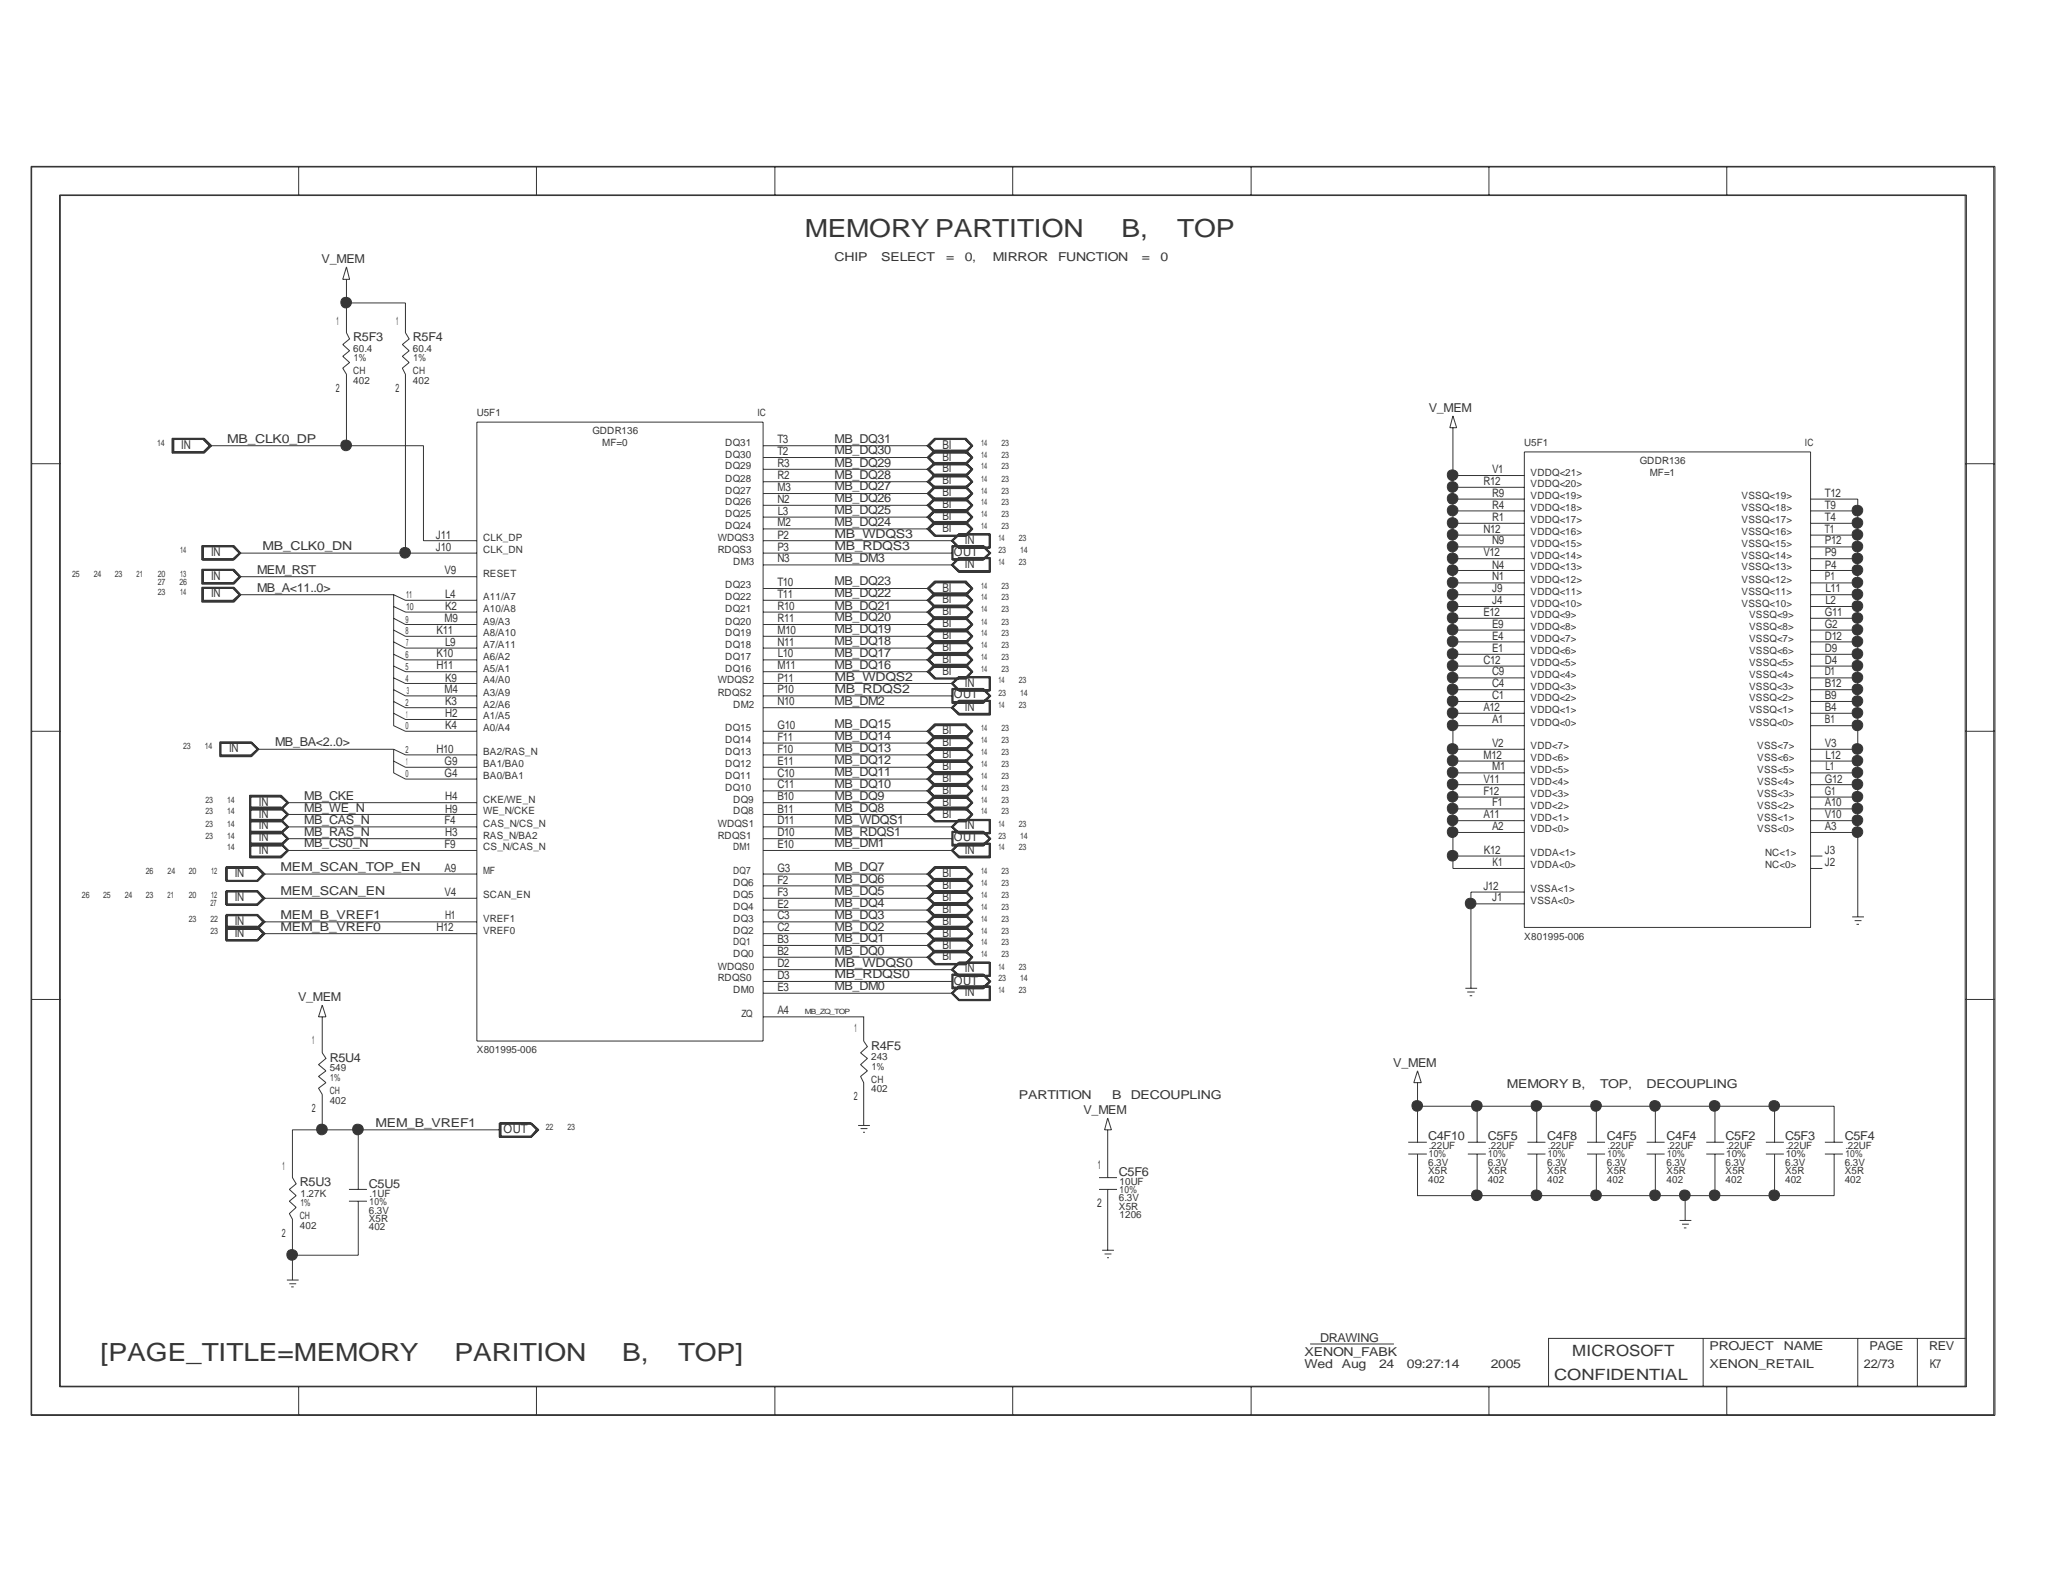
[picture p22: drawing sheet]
<svg xmlns="http://www.w3.org/2000/svg" width="279mm" height="216mm" viewBox="0 0 279 216" stroke-linecap="round" stroke-linejoin="round" font-family="sans-serif">
<defs><g id="words">
<g font-size="3.4" fill="#363539">
<text x="109.7" y="32.3">MEMORY PARTITION</text>
<text x="152.9" y="32.3">B,</text>
<text x="160.5" y="32.3">TOP</text>
<text x="13.7" y="185.7">[PAGE_TITLE=MEMORY</text>
<text x="62" y="185.7">PARITION</text>
<text x="84.8" y="185.7">B,</text>
<text x="92.5" y="185.7">TOP]</text>
</g>
<g font-size="2.1" fill="#363539">
<text x="214.4" y="185">MICROSOFT</text>
<text x="211.9" y="188.2">CONFIDENTIAL</text>
</g>
<g font-size="1.7" fill="#363539">
<text x="43.9" y="35.9">V_MEM</text>
<text x="113.8" y="35.6">CHIP</text>
<text x="120.1" y="35.6">SELECT</text>
<text x="129" y="35.6">=</text>
<text x="131.6" y="35.6">0,</text>
<text x="135.4" y="35.6">MIRROR</text>
<text x="144.3" y="35.6">FUNCTION</text>
<text x="155.7" y="35.6">=</text>
<text x="158.2" y="35.6">0</text>
<text x="48.2" y="46.6">R5F3</text>
<text x="56.3" y="46.6">R5F4</text>
<text x="194.8" y="56.2">V_MEM</text>
<text x="24.7" y="61.2">IN</text>
<text x="31" y="60.4">MB_CLK0_DP</text>
<text x="113.8" y="65.3">MB_DQ28</text>
<text x="113.8" y="63.7">MB_DQ29</text>
<text x="113.8" y="62">MB_DQ30</text>
<text x="113.8" y="60.4">MB_DQ31</text>
<text x="128.5" y="64.4">BI</text>
<text x="128.5" y="62.8">BI</text>
<text x="128.5" y="61.2">BI</text>
<text x="113.8" y="66.9">MB_DQ27</text>
<text x="113.8" y="70.1">MB_DQ25</text>
<text x="113.8" y="68.5">MB_DQ26</text>
<text x="113.8" y="71.7">MB_DQ24</text>
<text x="128.5" y="71">BI</text>
<text x="128.5" y="69.3">BI</text>
<text x="128.5" y="67.6">BI</text>
<text x="128.5" y="66">BI</text>
<text x="28.8" y="75.8">IN</text>
<text x="35.8" y="75">MB_CLK0_DN</text>
<text x="113.8" y="76.6">MB_DM3</text>
<text x="113.8" y="75">MB_RDQS3</text>
<text x="113.8" y="73.4">MB_WDQS3</text>
<text x="128.5" y="72.6">BI</text>
<text x="130" y="75.8">OUT</text>
<text x="131.6" y="74.2">IN</text>
<text x="131.6" y="77.5">IN</text>
<text x="28.8" y="79.1">IN</text>
<text x="28.8" y="81.4">IN</text>
<text x="35.1" y="78.2">MEM_RST</text>
<text x="35.1" y="80.7">MB_A&lt;11..0&gt;</text>
<text x="113.8" y="83.1">MB_DQ21</text>
<text x="113.8" y="81.4">MB_DQ22</text>
<text x="113.8" y="79.8">MB_DQ23</text>
<text x="128.5" y="83.9">BI</text>
<text x="128.5" y="82.3">BI</text>
<text x="128.5" y="80.7">BI</text>
<text x="113.8" y="89.6">MB_DQ17</text>
<text x="113.8" y="88">MB_DQ18</text>
<text x="113.8" y="86.4">MB_DQ19</text>
<text x="113.8" y="84.8">MB_DQ20</text>
<text x="128.5" y="88.8">BI</text>
<text x="128.5" y="85.5">BI</text>
<text x="128.5" y="87.2">BI</text>
<text x="113.8" y="94.5">MB_RDQS2</text>
<text x="113.8" y="92.9">MB_WDQS2</text>
<text x="113.8" y="91.2">MB_DQ16</text>
<text x="128.5" y="92">BI</text>
<text x="128.5" y="90.4">BI</text>
<text x="130" y="95.2">OUT</text>
<text x="131.6" y="93.6">IN</text>
<text x="37.5" y="101.8">MB_BA&lt;2..0&gt;</text>
<text x="113.8" y="100.9">MB_DQ14</text>
<text x="113.8" y="99.3">MB_DQ15</text>
<text x="113.8" y="96.1">MB_DM2</text>
<text x="128.5" y="101.8">BI</text>
<text x="128.5" y="100.2">BI</text>
<text x="131.6" y="96.9">IN</text>
<text x="31.2" y="102.6">IN</text>
<text x="113.8" y="107.4">MB_DQ10</text>
<text x="113.8" y="105.8">MB_DQ11</text>
<text x="113.8" y="104.2">MB_DQ12</text>
<text x="113.8" y="102.6">MB_DQ13</text>
<text x="128.5" y="106.7">BI</text>
<text x="128.5" y="105">BI</text>
<text x="128.5" y="103.4">BI</text>
<text x="35.3" y="111.5">IN</text>
<text x="35.3" y="113.1">IN</text>
<text x="35.3" y="109.9">IN</text>
<text x="41.5" y="114">MB_RAS_N</text>
<text x="41.5" y="112.4">MB_CAS_N</text>
<text x="41.5" y="110.7">MB_WE_N</text>
<text x="41.5" y="109.1">MB_CKE</text>
<text x="113.8" y="114">MB_RDQS1</text>
<text x="113.8" y="112.4">MB_WDQS1</text>
<text x="113.8" y="110.7">MB_DQ8</text>
<text x="113.8" y="109.1">MB_DQ9</text>
<text x="128.5" y="109.9">BI</text>
<text x="128.5" y="111.5">BI</text>
<text x="128.5" y="108.3">BI</text>
<text x="131.6" y="113.1">IN</text>
<text x="32" y="119.6">IN</text>
<text x="35.3" y="116.4">IN</text>
<text x="35.3" y="114.7">IN</text>
<text x="38.3" y="118.8">MEM_SCAN_TOP_EN</text>
<text x="41.5" y="115.6">MB_CS0_N</text>
<text x="113.8" y="118.8">MB_DQ7</text>
<text x="113.8" y="115.6">MB_DM1</text>
<text x="128.5" y="119.6">BI</text>
<text x="130" y="114.7">OUT</text>
<text x="131.6" y="116.4">IN</text>
<text x="32" y="122.9">IN</text>
<text x="38.3" y="125.3">MEM_B_VREF1</text>
<text x="38.3" y="122.1">MEM_SCAN_EN</text>
<text x="113.8" y="125.3">MB_DQ3</text>
<text x="113.8" y="123.7">MB_DQ4</text>
<text x="113.8" y="122.1">MB_DQ5</text>
<text x="113.8" y="120.5">MB_DQ6</text>
<text x="128.5" y="124.5">BI</text>
<text x="128.5" y="122.9">BI</text>
<text x="128.5" y="121.2">BI</text>
<text x="32" y="126.2">IN</text>
<text x="32" y="127.8">IN</text>
<text x="38.3" y="126.9">MEM_B_VREF0</text>
<text x="113.8" y="131.8">MB_WDQS0</text>
<text x="113.8" y="130.2">MB_DQ0</text>
<text x="113.8" y="128.5">MB_DQ1</text>
<text x="113.8" y="126.9">MB_DQ2</text>
<text x="128.5" y="131">BI</text>
<text x="128.5" y="129.4">BI</text>
<text x="128.5" y="126.2">BI</text>
<text x="128.5" y="127.8">BI</text>
<text x="40.6" y="136.6">V_MEM</text>
<text x="113.8" y="135">MB_DM0</text>
<text x="113.8" y="133.4">MB_RDQS0</text>
<text x="130" y="134.3">OUT</text>
<text x="131.6" y="135.9">IN</text>
<text x="131.6" y="132.6">IN</text>
<text x="118.8" y="143.2">R4F5</text>
<text x="45" y="144.8">R5U4</text>
<text x="138.9" y="149.9">PARTITION</text>
<text x="151.6" y="149.9">B</text>
<text x="154.2" y="149.9">DECOUPLING</text>
<text x="190" y="145.5">V_MEM</text>
<text x="205.5" y="148.3">MEMORY B,</text>
<text x="218.2" y="148.3">TOP,</text>
<text x="224.5" y="148.3">DECOUPLING</text>
<text x="51.2" y="153.8">MEM_B_VREF1</text>
<text x="68.7" y="154.5">OUT</text>
<text x="147.7" y="152">V_MEM</text>
<text x="194.7" y="155.5">C4F10</text>
<text x="202.9" y="155.5">C5F5</text>
<text x="211" y="155.5">C4F8</text>
<text x="219.1" y="155.5">C4F5</text>
<text x="227.2" y="155.5">C4F4</text>
<text x="235.3" y="155.5">C5F2</text>
<text x="243.4" y="155.5">C5F3</text>
<text x="251.5" y="155.5">C5F4</text>
<text x="40.9" y="161.8">R5U3</text>
<text x="50.3" y="162">C5U5</text>
<text x="149.7" y="159.4">1</text>
<text x="152.6" y="160.4">C5F6</text>
<text x="149.6" y="164.6">2</text>
<text x="177.9" y="184.9">XENON_FABK</text>
<text x="180" y="183">DRAWING</text>
<text x="233.1" y="184.1">PROJECT</text>
<text x="243.2" y="184.1">NAME</text>
<text x="254.9" y="184.1">PAGE</text>
<text x="263.1" y="184.1">REV</text>
<text x="177.9" y="186.5">Wed</text>
<text x="183" y="186.5">Aug</text>
<text x="188" y="186.5">24</text>
<text x="191.9" y="186.5">09:27:14</text>
<text x="203.3" y="186.5">2005</text>
<text x="233.1" y="186.5">XENON_RETAIL</text>
<text x="254.2" y="186.5">22/73</text>
<text x="263.1" y="186.5">K7</text>
</g>
<g font-size="1.6" fill="#363539">
<text x="45.9" y="44.3">1</text>
<text x="54" y="44.3">1</text>
<text x="45.8" y="53.5">2</text>
<text x="53.9" y="53.5">2</text>
<text x="106" y="60.5">T3</text>
<text x="106" y="62.1">T2</text>
<text x="106" y="63.8">R3</text>
<text x="106" y="65.4">R2</text>
<text x="203.5" y="64.5">V1</text>
<text x="106" y="67">M3</text>
<text x="106" y="68.6">N2</text>
<text x="106" y="71.8">M2</text>
<text x="106.1" y="70.2">L3</text>
<text x="202.3" y="66.1">R12</text>
<text x="203.5" y="67.7">R9</text>
<text x="203.5" y="69.4">R4</text>
<text x="203.5" y="71">R1</text>
<text x="248.8" y="67.7">T12</text>
<text x="248.8" y="69.4">T9</text>
<text x="248.8" y="71">T4</text>
<text x="59.4" y="73.5">J11</text>
<text x="59.4" y="75.1">J10</text>
<text x="106" y="73.5">P2</text>
<text x="106" y="75.1">P3</text>
<text x="106" y="76.7">N3</text>
<text x="202.3" y="72.6">N12</text>
<text x="202.3" y="75.9">V12</text>
<text x="203.5" y="74.3">N9</text>
<text x="203.5" y="77.6">N4</text>
<text x="248.8" y="72.6">T1</text>
<text x="248.8" y="74.3">P12</text>
<text x="248.8" y="75.9">P9</text>
<text x="248.8" y="77.6">P4</text>
<text x="60.6" y="78.3">V9</text>
<text x="60.7" y="81.5">L4</text>
<text x="60.7" y="83.2">K2</text>
<text x="106" y="79.9">T10</text>
<text x="106" y="81.5">T11</text>
<text x="106" y="83.2">R10</text>
<text x="202.3" y="84">E12</text>
<text x="203.5" y="79.2">N1</text>
<text x="203.5" y="80.8">J9</text>
<text x="203.5" y="82.4">J4</text>
<text x="248.8" y="84">G11</text>
<text x="248.8" y="79.2">P1</text>
<text x="248.9" y="80.8">L11</text>
<text x="248.9" y="82.4">L2</text>
<text x="59.5" y="86.4">K11</text>
<text x="59.5" y="89.7">K10</text>
<text x="60.6" y="84.8">M9</text>
<text x="60.7" y="88.1">L9</text>
<text x="106" y="84.8">R11</text>
<text x="106" y="86.4">M10</text>
<text x="106" y="88.1">N11</text>
<text x="106.1" y="89.7">L10</text>
<text x="203.5" y="85.6">E9</text>
<text x="203.5" y="87.3">E4</text>
<text x="203.5" y="88.9">E1</text>
<text x="248.8" y="85.6">G2</text>
<text x="248.8" y="87.3">D12</text>
<text x="248.8" y="88.9">D9</text>
<text x="59.5" y="91.3">H11</text>
<text x="60.6" y="94.6">M4</text>
<text x="60.7" y="93">K9</text>
<text x="106" y="93">P11</text>
<text x="106" y="94.6">P10</text>
<text x="106" y="91.3">M11</text>
<text x="202.3" y="90.5">C12</text>
<text x="203.5" y="92.1">C9</text>
<text x="203.5" y="93.7">C4</text>
<text x="203.5" y="95.3">C1</text>
<text x="248.8" y="90.5">D4</text>
<text x="248.8" y="92.1">D1</text>
<text x="248.8" y="93.7">B12</text>
<text x="248.8" y="95.3">B9</text>
<text x="60.7" y="96.2">K3</text>
<text x="60.7" y="97.8">H2</text>
<text x="60.7" y="99.4">K4</text>
<text x="106" y="99.4">G10</text>
<text x="106" y="101">F11</text>
<text x="106" y="96.2">N10</text>
<text x="202.3" y="97">A12</text>
<text x="203.5" y="98.6">A1</text>
<text x="203.5" y="101.9">V2</text>
<text x="248.8" y="97">B4</text>
<text x="248.8" y="98.6">B1</text>
<text x="248.8" y="101.9">V3</text>
<text x="59.5" y="102.7">H10</text>
<text x="60.6" y="104.3">G9</text>
<text x="60.6" y="105.9">G4</text>
<text x="106" y="102.7">F10</text>
<text x="106" y="104.3">E11</text>
<text x="106" y="105.9">C10</text>
<text x="106" y="107.5">C11</text>
<text x="202.3" y="103.5">M12</text>
<text x="202.3" y="106.8">V11</text>
<text x="203.5" y="105.1">M1</text>
<text x="248.8" y="106.8">G12</text>
<text x="248.9" y="105.1">L1</text>
<text x="248.9" y="103.5">L12</text>
<text x="60.6" y="112.4">F4</text>
<text x="60.7" y="110.8">H9</text>
<text x="60.7" y="109.1">H4</text>
<text x="106" y="112.4">D11</text>
<text x="106" y="109.1">B10</text>
<text x="106" y="110.8">B11</text>
<text x="202.3" y="108.4">F12</text>
<text x="202.3" y="111.6">A11</text>
<text x="203.5" y="110">F1</text>
<text x="203.5" y="113.2">A2</text>
<text x="248.8" y="108.4">G1</text>
<text x="248.8" y="110">A10</text>
<text x="248.8" y="111.6">V10</text>
<text x="248.8" y="113.2">A3</text>
<text x="60.6" y="118.9">A9</text>
<text x="60.6" y="115.7">F9</text>
<text x="60.7" y="114">H3</text>
<text x="106" y="114">D10</text>
<text x="106" y="118.9">G3</text>
<text x="106" y="115.7">E10</text>
<text x="202.4" y="116.5">K12</text>
<text x="203.5" y="118.1">K1</text>
<text x="248.8" y="116.5">J3</text>
<text x="248.8" y="118.1">J2</text>
<text x="60.6" y="122.2">V4</text>
<text x="60.7" y="125.4">H1</text>
<text x="106" y="120.6">F2</text>
<text x="106" y="122.2">F3</text>
<text x="106" y="123.8">E2</text>
<text x="106" y="125.4">C3</text>
<text x="202.3" y="121.3">J12</text>
<text x="203.5" y="122.9">J1</text>
<text x="59.5" y="127">H12</text>
<text x="106" y="131.9">D2</text>
<text x="106" y="127">C2</text>
<text x="106" y="128.6">B3</text>
<text x="106" y="130.3">B2</text>
<text x="106" y="133.5">D3</text>
<text x="106" y="135.1">E3</text>
<text x="42.6" y="142.4">1</text>
<text x="106" y="138.3">A4</text>
<text x="116.5" y="140.8">1</text>
<text x="42.5" y="151.7">2</text>
<text x="116.4" y="150">2</text>
<text x="38.5" y="159.5">1</text>
<text x="38.4" y="168.7">2</text>
</g>
<g font-size="1.4" fill="#363539">
<text x="48.2" y="52.3">402</text>
<text x="48.2" y="48">60.4</text>
<text x="48.2" y="51.1">CH</text>
<text x="48.3" y="49.3">1%</text>
<text x="56.3" y="52.3">402</text>
<text x="56.3" y="48">60.4</text>
<text x="56.3" y="51.1">CH</text>
<text x="56.4" y="49.3">1%</text>
<text x="65" y="56.7">U5F1</text>
<text x="80.8" y="59.2">GDDR136</text>
<text x="103.3" y="56.7">IC</text>
<text x="82.1" y="60.8">MF=0</text>
<text x="98.9" y="65.7">DQ28</text>
<text x="98.9" y="64">DQ29</text>
<text x="98.9" y="62.4">DQ30</text>
<text x="98.9" y="60.8">DQ31</text>
<text x="207.9" y="60.8">U5F1</text>
<text x="208.7" y="64.9">VDDQ&lt;21&gt;</text>
<text x="223.6" y="63.2">GDDR136</text>
<text x="225" y="64.9">MF=1</text>
<text x="246.1" y="60.8">IC</text>
<text x="98.9" y="68.9">DQ26</text>
<text x="98.9" y="67.3">DQ27</text>
<text x="98.9" y="70.5">DQ25</text>
<text x="208.7" y="66.5">VDDQ&lt;20&gt;</text>
<text x="208.7" y="68.1">VDDQ&lt;19&gt;</text>
<text x="208.7" y="71.4">VDDQ&lt;17&gt;</text>
<text x="208.7" y="69.7">VDDQ&lt;18&gt;</text>
<text x="237.5" y="68.1">VSSQ&lt;19&gt;</text>
<text x="237.5" y="71.4">VSSQ&lt;17&gt;</text>
<text x="237.5" y="69.7">VSSQ&lt;18&gt;</text>
<text x="65.9" y="75.4">CLK_DN</text>
<text x="65.9" y="73.7">CLK_DP</text>
<text x="97.9" y="75.4">RDQS3</text>
<text x="97.9" y="73.7">WDQS3</text>
<text x="98.9" y="72.1">DQ24</text>
<text x="100" y="77">DM3</text>
<text x="208.7" y="77.8">VDDQ&lt;13&gt;</text>
<text x="208.7" y="76.2">VDDQ&lt;14&gt;</text>
<text x="208.7" y="74.6">VDDQ&lt;15&gt;</text>
<text x="208.7" y="73">VDDQ&lt;16&gt;</text>
<text x="237.5" y="77.8">VSSQ&lt;13&gt;</text>
<text x="237.5" y="76.2">VSSQ&lt;14&gt;</text>
<text x="237.5" y="74.6">VSSQ&lt;15&gt;</text>
<text x="237.5" y="73">VSSQ&lt;16&gt;</text>
<text x="55.4" y="81.6">11</text>
<text x="55.4" y="83.2">10</text>
<text x="65.9" y="83.5">A10/A8</text>
<text x="65.9" y="81.9">A11/A7</text>
<text x="65.9" y="78.7">RESET</text>
<text x="98.9" y="83.5">DQ21</text>
<text x="98.9" y="81.9">DQ22</text>
<text x="98.9" y="80.3">DQ23</text>
<text x="208.7" y="81.1">VDDQ&lt;11&gt;</text>
<text x="208.7" y="79.5">VDDQ&lt;12&gt;</text>
<text x="208.7" y="82.7">VDDQ&lt;10&gt;</text>
<text x="237.5" y="82.7">VSSQ&lt;10&gt;</text>
<text x="237.5" y="81.1">VSSQ&lt;11&gt;</text>
<text x="237.5" y="79.5">VSSQ&lt;12&gt;</text>
<text x="55.3" y="86.5">8</text>
<text x="55.3" y="84.9">9</text>
<text x="55.3" y="89.7">6</text>
<text x="55.4" y="88.1">7</text>
<text x="65.9" y="90">A6/A2</text>
<text x="65.9" y="88.4">A7/A11</text>
<text x="65.9" y="86.8">A8/A10</text>
<text x="65.9" y="85.2">A9/A3</text>
<text x="98.9" y="90">DQ17</text>
<text x="98.9" y="88.4">DQ18</text>
<text x="98.9" y="86.8">DQ19</text>
<text x="98.9" y="85.2">DQ20</text>
<text x="208.7" y="84.3">VDDQ&lt;9&gt;</text>
<text x="208.7" y="85.9">VDDQ&lt;8&gt;</text>
<text x="208.7" y="87.5">VDDQ&lt;7&gt;</text>
<text x="208.7" y="89.2">VDDQ&lt;6&gt;</text>
<text x="238.5" y="89.2">VSSQ&lt;6&gt;</text>
<text x="238.5" y="87.5">VSSQ&lt;7&gt;</text>
<text x="238.5" y="85.9">VSSQ&lt;8&gt;</text>
<text x="238.5" y="84.3">VSSQ&lt;9&gt;</text>
<text x="55.3" y="91.4">5</text>
<text x="55.3" y="93">4</text>
<text x="55.5" y="94.7">3</text>
<text x="65.9" y="94.9">A3/A9</text>
<text x="65.9" y="93.2">A4/A0</text>
<text x="65.9" y="91.6">A5/A1</text>
<text x="97.9" y="94.9">RDQS2</text>
<text x="97.9" y="93.2">WDQS2</text>
<text x="98.9" y="91.6">DQ16</text>
<text x="208.7" y="95.7">VDDQ&lt;2&gt;</text>
<text x="208.7" y="94.1">VDDQ&lt;3&gt;</text>
<text x="208.7" y="92.5">VDDQ&lt;4&gt;</text>
<text x="208.7" y="90.8">VDDQ&lt;5&gt;</text>
<text x="238.5" y="95.7">VSSQ&lt;2&gt;</text>
<text x="238.5" y="94.1">VSSQ&lt;3&gt;</text>
<text x="238.5" y="92.5">VSSQ&lt;4&gt;</text>
<text x="238.5" y="90.8">VSSQ&lt;5&gt;</text>
<text x="55.3" y="96.3">2</text>
<text x="55.3" y="99.5">0</text>
<text x="55.4" y="97.9">1</text>
<text x="65.9" y="99.7">A0/A4</text>
<text x="65.9" y="98.1">A1/A5</text>
<text x="65.9" y="96.5">A2/A6</text>
<text x="98.9" y="101.3">DQ14</text>
<text x="98.9" y="99.7">DQ15</text>
<text x="100" y="96.5">DM2</text>
<text x="208.7" y="99">VDDQ&lt;0&gt;</text>
<text x="208.7" y="97.3">VDDQ&lt;1&gt;</text>
<text x="238.5" y="99">VSSQ&lt;0&gt;</text>
<text x="238.5" y="97.3">VSSQ&lt;1&gt;</text>
<text x="55.3" y="102.7">2</text>
<text x="55.3" y="106">0</text>
<text x="55.4" y="104.4">1</text>
<text x="65.9" y="106.3">BA0/BA1</text>
<text x="65.9" y="104.6">BA1/BA0</text>
<text x="65.9" y="103">BA2/RAS_N</text>
<text x="98.9" y="107.9">DQ10</text>
<text x="98.9" y="106.3">DQ11</text>
<text x="98.9" y="104.6">DQ12</text>
<text x="98.9" y="103">DQ13</text>
<text x="208.7" y="107">VDD&lt;4&gt;</text>
<text x="208.7" y="105.4">VDD&lt;5&gt;</text>
<text x="208.7" y="103.8">VDD&lt;6&gt;</text>
<text x="208.7" y="102.2">VDD&lt;7&gt;</text>
<text x="239.6" y="107">VSS&lt;4&gt;</text>
<text x="239.6" y="105.4">VSS&lt;5&gt;</text>
<text x="239.6" y="103.8">VSS&lt;6&gt;</text>
<text x="239.6" y="102.2">VSS&lt;7&gt;</text>
<text x="65.9" y="112.8">CAS_N/CS_N</text>
<text x="65.9" y="111.1">WE_N/CKE</text>
<text x="65.9" y="109.5">CKE/WE_N</text>
<text x="97.9" y="112.8">WDQS1</text>
<text x="100" y="111.1">DQ8</text>
<text x="100" y="109.5">DQ9</text>
<text x="208.7" y="108.7">VDD&lt;3&gt;</text>
<text x="208.7" y="113.5">VDD&lt;0&gt;</text>
<text x="208.7" y="111.9">VDD&lt;1&gt;</text>
<text x="208.7" y="110.3">VDD&lt;2&gt;</text>
<text x="239.6" y="113.5">VSS&lt;0&gt;</text>
<text x="239.6" y="111.9">VSS&lt;1&gt;</text>
<text x="239.6" y="110.3">VSS&lt;2&gt;</text>
<text x="239.6" y="108.7">VSS&lt;3&gt;</text>
<text x="65.9" y="119.2">MF</text>
<text x="65.9" y="116">CS_N/CAS_N</text>
<text x="65.9" y="114.4">RAS_N/BA2</text>
<text x="97.9" y="114.4">RDQS1</text>
<text x="100" y="119.2">DQ7</text>
<text x="100" y="116">DM1</text>
<text x="208.7" y="118.4">VDDA&lt;0&gt;</text>
<text x="208.7" y="116.8">VDDA&lt;1&gt;</text>
<text x="240.7" y="118.4">NC&lt;0&gt;</text>
<text x="240.7" y="116.8">NC&lt;1&gt;</text>
<text x="65.9" y="125.7">VREF1</text>
<text x="65.9" y="122.5">SCAN_EN</text>
<text x="100" y="125.7">DQ3</text>
<text x="100" y="124.1">DQ4</text>
<text x="100" y="122.5">DQ5</text>
<text x="100" y="120.8">DQ6</text>
<text x="208.7" y="123.3">VSSA&lt;0&gt;</text>
<text x="208.7" y="121.7">VSSA&lt;1&gt;</text>
<text x="65.9" y="127.3">VREF0</text>
<text x="100" y="130.6">DQ0</text>
<text x="100" y="128.9">DQ1</text>
<text x="100" y="127.3">DQ2</text>
<text x="207.9" y="128.2">X801995-006</text>
<text x="97.9" y="133.9">RDQS0</text>
<text x="97.9" y="132.2">WDQS0</text>
<text x="100" y="135.5">DM0</text>
<text x="65" y="143.6">X801995-006</text>
<text x="101.1" y="138.7">ZQ</text>
<text x="45" y="149.3">CH</text>
<text x="45" y="146.1">549</text>
<text x="45" y="147.5">1%</text>
<text x="118.8" y="148.9">402</text>
<text x="118.8" y="147.7">CH</text>
<text x="118.8" y="144.5">243</text>
<text x="118.9" y="145.9">1%</text>
<text x="45" y="150.5">402</text>
<text x="152.7" y="161.6">10UF</text>
<text x="194.7" y="159">6.3V</text>
<text x="194.7" y="160.1">X5R</text>
<text x="194.7" y="161.3">402</text>
<text x="194.8" y="157.8">10%</text>
<text x="194.8" y="156.7">.22UF</text>
<text x="202.9" y="159">6.3V</text>
<text x="202.9" y="160.1">X5R</text>
<text x="202.9" y="161.3">402</text>
<text x="202.9" y="157.8">10%</text>
<text x="202.9" y="156.7">.22UF</text>
<text x="211" y="159">6.3V</text>
<text x="211" y="160.1">X5R</text>
<text x="211" y="161.3">402</text>
<text x="211.1" y="157.8">10%</text>
<text x="211.1" y="156.7">.22UF</text>
<text x="219.1" y="159">6.3V</text>
<text x="219.1" y="160.1">X5R</text>
<text x="219.1" y="161.3">402</text>
<text x="219.2" y="157.8">10%</text>
<text x="219.2" y="156.7">.22UF</text>
<text x="227.2" y="161.3">402</text>
<text x="227.2" y="159">6.3V</text>
<text x="227.2" y="160.1">X5R</text>
<text x="227.3" y="157.8">10%</text>
<text x="227.3" y="156.7">.22UF</text>
<text x="235.3" y="159">6.3V</text>
<text x="235.3" y="160.1">X5R</text>
<text x="235.3" y="161.3">402</text>
<text x="235.4" y="157.8">10%</text>
<text x="235.4" y="156.7">.22UF</text>
<text x="243.4" y="159">6.3V</text>
<text x="243.4" y="160.1">X5R</text>
<text x="243.4" y="161.3">402</text>
<text x="243.5" y="157.8">10%</text>
<text x="243.5" y="156.7">.22UF</text>
<text x="251.5" y="159">6.3V</text>
<text x="251.5" y="161.3">402</text>
<text x="251.5" y="160.1">X5R</text>
<text x="251.6" y="157.8">10%</text>
<text x="251.6" y="156.7">.22UF</text>
<text x="40.9" y="166.3">CH</text>
<text x="40.9" y="167.6">402</text>
<text x="41" y="164.5">1%</text>
<text x="41" y="163.2">1.27K</text>
<text x="50.3" y="166.6">X5R</text>
<text x="50.3" y="167.7">402</text>
<text x="50.3" y="165.5">6.3V</text>
<text x="50.4" y="164.3">10%</text>
<text x="50.4" y="163.2">.1UF</text>
<text x="152.6" y="165">X5R</text>
<text x="152.6" y="163.8">6.3V</text>
<text x="152.7" y="162.7">10%</text>
<text x="152.7" y="166.1">1206</text>
</g>
<g font-size="1.2" fill="#363539">
<text x="21.4" y="60.8">14</text>
<text x="133.8" y="65.7">14</text>
<text x="133.8" y="64">14</text>
<text x="133.8" y="62.4">14</text>
<text x="133.8" y="60.8">14</text>
<text x="136.6" y="65.7">23</text>
<text x="136.6" y="64">23</text>
<text x="136.6" y="62.4">23</text>
<text x="136.6" y="60.8">23</text>
<text x="133.8" y="67.3">14</text>
<text x="133.8" y="70.5">14</text>
<text x="133.8" y="68.9">14</text>
<text x="136.6" y="67.3">23</text>
<text x="136.6" y="70.5">23</text>
<text x="136.6" y="68.9">23</text>
<text x="24.6" y="75.4">14</text>
<text x="133.8" y="72.1">14</text>
<text x="136.1" y="75.4">23</text>
<text x="136.1" y="77">14</text>
<text x="136.1" y="73.7">14</text>
<text x="136.6" y="72.1">23</text>
<text x="138.9" y="77">23</text>
<text x="138.9" y="73.7">23</text>
<text x="139.1" y="75.4">14</text>
<text x="9.8" y="78.7">25</text>
<text x="12.8" y="78.7">24</text>
<text x="15.7" y="78.7">23</text>
<text x="18.6" y="78.7">21</text>
<text x="21.5" y="81.1">23</text>
<text x="21.5" y="78.7">20</text>
<text x="21.5" y="79.8">27</text>
<text x="24.5" y="79.8">26</text>
<text x="24.6" y="81.1">14</text>
<text x="24.6" y="78.7">13</text>
<text x="133.8" y="83.5">14</text>
<text x="133.8" y="81.9">14</text>
<text x="133.8" y="80.3">14</text>
<text x="136.6" y="83.5">23</text>
<text x="136.6" y="81.9">23</text>
<text x="136.6" y="80.3">23</text>
<text x="133.8" y="88.4">14</text>
<text x="133.8" y="86.8">14</text>
<text x="133.8" y="85.2">14</text>
<text x="136.6" y="88.4">23</text>
<text x="136.6" y="86.8">23</text>
<text x="136.6" y="85.2">23</text>
<text x="133.8" y="91.6">14</text>
<text x="133.8" y="90">14</text>
<text x="136.1" y="94.9">23</text>
<text x="136.1" y="93.2">14</text>
<text x="136.6" y="91.6">23</text>
<text x="136.6" y="90">23</text>
<text x="138.9" y="93.2">23</text>
<text x="139.1" y="94.9">14</text>
<text x="133.8" y="101.3">14</text>
<text x="133.8" y="99.7">14</text>
<text x="136.1" y="96.5">14</text>
<text x="136.6" y="101.3">23</text>
<text x="136.6" y="99.7">23</text>
<text x="138.9" y="96.5">23</text>
<text x="25" y="102.2">23</text>
<text x="27.9" y="102.2">14</text>
<text x="133.8" y="107.9">14</text>
<text x="133.8" y="106.3">14</text>
<text x="133.8" y="104.6">14</text>
<text x="133.8" y="103">14</text>
<text x="136.6" y="107.9">23</text>
<text x="136.6" y="106.3">23</text>
<text x="136.6" y="104.6">23</text>
<text x="136.6" y="103">23</text>
<text x="28" y="112.8">23</text>
<text x="28" y="111.1">23</text>
<text x="28" y="109.5">23</text>
<text x="31" y="112.8">14</text>
<text x="31" y="111.1">14</text>
<text x="31" y="109.5">14</text>
<text x="133.8" y="111.1">14</text>
<text x="133.8" y="109.5">14</text>
<text x="136.1" y="112.8">14</text>
<text x="136.6" y="111.1">23</text>
<text x="136.6" y="109.5">23</text>
<text x="138.9" y="112.8">23</text>
<text x="19.9" y="119.2">26</text>
<text x="22.9" y="119.2">24</text>
<text x="25.7" y="119.2">20</text>
<text x="28" y="114.4">23</text>
<text x="28.8" y="119.2">12</text>
<text x="31" y="116">14</text>
<text x="31" y="114.4">14</text>
<text x="133.8" y="119.2">14</text>
<text x="136.1" y="114.4">23</text>
<text x="136.1" y="116">14</text>
<text x="136.6" y="119.2">23</text>
<text x="138.9" y="116">23</text>
<text x="139.1" y="114.4">14</text>
<text x="11.2" y="122.5">26</text>
<text x="14.1" y="122.5">25</text>
<text x="17" y="122.5">24</text>
<text x="19.9" y="122.5">23</text>
<text x="22.9" y="122.5">21</text>
<text x="25.7" y="125.7">23</text>
<text x="25.7" y="122.5">20</text>
<text x="28.7" y="125.7">22</text>
<text x="28.7" y="123.6">27</text>
<text x="28.8" y="122.5">12</text>
<text x="133.8" y="125.7">14</text>
<text x="133.8" y="124.1">14</text>
<text x="133.8" y="122.5">14</text>
<text x="133.8" y="120.8">14</text>
<text x="136.6" y="125.7">23</text>
<text x="136.6" y="124.1">23</text>
<text x="136.6" y="122.5">23</text>
<text x="136.6" y="120.8">23</text>
<text x="28.7" y="127.3">23</text>
<text x="133.8" y="130.6">14</text>
<text x="133.8" y="128.9">14</text>
<text x="133.8" y="127.3">14</text>
<text x="136.6" y="130.6">23</text>
<text x="136.6" y="128.9">23</text>
<text x="136.6" y="127.3">23</text>
<text x="136.1" y="133.9">23</text>
<text x="136.1" y="135.5">14</text>
<text x="136.1" y="132.2">14</text>
<text x="138.9" y="135.5">23</text>
<text x="138.9" y="132.2">23</text>
<text x="139.1" y="133.9">14</text>
<text x="74.4" y="154.1">22</text>
<text x="77.4" y="154.1">23</text>
</g>
<text font-size="1" fill="#363539" x="109.7" y="138.3">MB_ZQ_TOP</text>
</g></defs>
<g fill="none" stroke="#363539" stroke-width=".14">
<path d="M4.2 22.7h267.8v170.3h-267.8zM4.3 22.8h267.6v170.2h-267.6zM8.1 26.6h260v162.5h-260zM8.2 26.7h259.8v162.4h-259.8zM40.7 22.7v4M47.2 38.1v3.2h8.1v4.1l.5 .8-.9 .8 .9 .8-.9 .8 .9 .8-.9 .8 .4 .9v24.3M47.2 36.4l.5 1.7h-1zM73.2 22.7v4M105.7 22.7v4M138.1 22.7v4M170.6 22.7v4M203 22.7v4"/>
<path d="M235.5 22.7v4M23.5 59.8h4.4l1 1-1 1h-4.4zM23.5 59.9h4.3l.9 .9-.9 .9h-4.3zM23.6 59.9h4.2l.8 .9-.8 .8h-4.2zM23.7 59.9v1.7M27.7 59.9l.8 .9M47.2 41.3v4.1l.5 .8-1 .8 1 .8-1 .8 1 .8-1 .8 .5 .9v9.7h10.5v12.9h7.3M65 57.6h39.1v84.4h-39.1zM127.5 59.9h4.2l.9 .9-.9 .9h-4.2l-.9-.9zM198.1 56.7l.5 1.6h-.9zM198.1 58.3v34.2M4.2 63.2h4"/>
<path d="M27.5 74.4h4.4l1 1-1 1h-4.4zM27.5 77.6h4.4l1 1.1-1 1h-4.4zM27.6 74.4v2M27.6 77.7h4.2l1 1-1 .9h-4.2zM27.7 74.6h4l.9 .8M27.7 74.5h4.1l.9 .9-.9 .9h-4.1zM27.7 77.8h4.1l.9 .9-.9 .8h-4.1zM28.5 60.8h18.7M28.5 60.8l-.8 .8M31.7 77.8l.9 .9M31.8 74.4l1 1-1 1M32.6 75.4l-.9 .8h-4"/>
<path d="M32.6 75.4h32.4M32.6 78.7h32.4M32.6 78.7l-.9 .8M104.1 60.8h22.6M104.1 62.4h22.6M104.1 64h22.6M104.1 65.7h22.6M104.1 67.3h22.6M104.1 68.9h22.6M104.1 70.5h22.6M104.1 72.1h22.6M104.1 73.7h25.9"/>
<path d="M104.1 75.4h25.9M104.1 77h25.9M126.4 60.8l1-1h4.3l1 1-1 1h-4.3zM126.4 62.4l1-1h4.3l1 1-1 1h-4.3zM126.4 64l1-.9h4.3l1 .9-1 1h-4.3zM126.4 65.7l1-1h4.3l1 1-1 .9h-4.3zM126.4 67.3l1-1h4.3l1 1-1 1h-4.3zM126.4 68.9l1-1h4.3l1 1-1 1h-4.3zM126.4 70.5l1-1h4.3l1 1-1 1h-4.3zM126.4 72.1l1-1h4.3l1 1-1 1.1h-4.3zM126.7 60.8l.8-.9h4.2l.8 .9-.8 .8h-4.2zM126.7 62.4l.8-.8h4.2l.8 .8-.8 .9h-4.2z"/>
<path d="M126.7 68.9l.8-.8h4.2l.8 .8-.8 .9h-4.2zM126.7 60.8l.9-.9h4l.8 .9-.8 .8h-4zM126.7 72.1l.9-.7h4l.8 .7-.8 .9h-4zM127.5 61.5h4.2l.9 .9-.9 .9h-4.2l-.9-.9zM127.5 63.2h4.2l.8 .8-.8 .9h-4.2l-.8-.9zM127.5 63.1h4.2l.9 .9-.9 1h-4.2l-.9-1zM127.5 64.8h4.2l.8 .9-.8 .8h-4.2l-.8-.8zM127.5 64.7h4.2l.9 1-.9 .9h-4.2l-.9-.9zM127.5 66.4h4.2l.8 .9-.8 .9h-4.2l-.8-.9zM127.5 66.4h4.2l.9 .9-.9 .9h-4.2l-.9-.9zM127.5 68h4.2l.9 .9-.9 .9h-4.2l-.9-.9zM127.5 69.7h4.2l.8 .8-.8 .9h-4.2l-.8-.9z"/>
<path d="M127.5 69.6h4.2l.9 .9-.9 1h-4.2l-.9-1zM127.5 71.3h4.2l.8 .8-.8 1h-4.2l-.8-1zM127.5 71.2h4.2l.9 .9-.9 1h-4.2l-.9-1zM127.5 79.3h4.2l.9 1-.9 .9h-4.2l-.9-.9zM127.6 61.6h4l.8 .8-.8 .8h-4M127.6 61.6l-.9 .8 .9 .8M127.6 63.2h4l.8 .8-.8 .9h-4M127.6 63.2l-.9 .8 .9 .9M127.6 64.9h4l.8 .8-.8 .8h-4M127.6 64.9l-.9 .8 .9 .8M127.6 66.5h4l.8 .8-.8 .8h-4M127.6 66.5l-.9 .8 .9 .8"/>
<path d="M127.6 68.1h4l.8 .8-.8 .8h-4M127.6 68.1l-.9 .8 .9 .8M127.6 69.7h4l.8 .8-.8 .9h-4M127.6 69.7l-.9 .8 .9 .9M129.7 77l1-1h4.3v2.1h-4.3zM129.9 74.4v2M129.9 74.5h4.2l.9 .9-.9 .9h-4.2M130.7 72.8l-1 .9 1 1.1M130.7 72.8h4.3v2h-4.3M130.7 72.8l-.9 .9 .9 1.1M130.7 76.1h4.3v1.9h-4.3l-.9-1zM130.7 76.1l-.8 .9 .8 .9h4.3"/>
<path d="M130.8 74.6l-.8-.9 .8-.7h4.1v1.6h-4.9v1.6h4.9v1.6h-4.1l-.8-.8 .8-.8M134 74.6l.9 .8-.9 .8M134.1 74.4l1 1-1 1M134.1 74.4h-4.3v2h4.3M134.1 74.4l.9 1-.9 1M135 72.8v2M135 72.9h-4.3l-.8 .8 .8 1h4.3M198.1 74.6h9.8M198.1 73h9.8M198.1 76.2h9.8M198.1 77.8h9.8M198.1 68.1h9.8"/>
<path d="M198.1 69.7h9.8M198.1 71.4h9.8M198.1 79.5h9.8M198.1 64.9h9.8M198.1 66.5h9.8M207.9 61.6h39v64.9h-39zM246.9 68.1h6.4v26M246.9 74.6h6.4M246.9 73h6.4M246.9 76.2h6.4M246.9 77.8h6.4M246.9 69.7h6.4"/>
<path d="M246.9 71.4h6.4M246.9 79.5h6.4M268 63.2h4M4.2 99.7h4M27.5 80.1h4.4l1 1-1 1h-4.4zM27.6 80.2h4.2l1 .9-1 .9h-4.2zM27.7 80.3h4l.9 .8M27.7 80.2v1.8h4.1l.9-.9-.9-.9M32.6 81.1l-.9 .8h-4M32.6 81.1h21.1M53.7 81.1l1.6 .8h9.7M53.7 82.7l1.6 .8h9.7"/>
<path d="M53.7 85.9l1.6 .9h9.7M53.7 84.3l1.6 .9h9.7M53.7 87.5l1.6 .9h9.7M53.7 89.2l1.6 .8h9.7M53.7 90.8l1.6 .8h9.7M53.7 92.5l1.6 .7h9.7M53.7 94.1l1.6 .8h9.7M53.7 95.7l1.6 .8h9.7M53.7 81.1v17.9l1.6 .7h9.7M53.7 97.3l1.6 .8h9.7M104.1 80.3h22.6M104.1 81.9h22.6"/>
<path d="M104.1 83.5h22.6M104.1 86.8h22.6M104.1 85.2h22.6M104.1 88.4h22.6M104.1 90h22.6M104.1 91.6h22.6M104.1 93.2h25.9M104.1 94.9h25.9M104.1 96.5h25.9M104.1 99.7h22.6M126.4 80.3l1-1.1h4.3l1 1.1-1 1h-4.3zM126.4 81.9l1-1h4.3l1 1-1 1h-4.3z"/>
<path d="M126.4 83.5l1-1h4.3l1 1-1 1h-4.3zM126.4 86.8l1-1h4.3l1 1-1 1h-4.3zM126.4 85.2l1-1h4.3l1 1-1 1h-4.3zM126.4 88.4l1-1h4.3l1 1-1 1h-4.3zM126.4 90l1-1h4.3l1 1-1 1h-4.3zM126.4 91.6l1-1h4.3l1 1-1 1h-4.3zM126.4 99.7l1-1h4.3l1 1-1 1.1h-4.3zM126.6 91.6l.9-.9h4.2l.9 .9-.9 .9h-4.2zM126.6 99.7l.9-.9h4.2l.9 .9-.9 1h-4.2zM126.7 80.3l.8-.9h4.2l.8 .9-.8 .8h-4.2zM126.7 81.9l.8-.9h4.2l.8 .9-.8 .9h-4.2zM126.7 99.7l.8-.8h4.2l.8 .8-.8 1h-4.2z"/>
<path d="M126.7 80.3l.9-.8h4l.8 .8-.8 .8h-4zM126.7 91.6l.9-.8h4l.8 .8-.8 .9h-4zM126.7 99.7l.9-.7h4l.8 .7-.8 .9h-4zM127.5 80.9h4.2l.9 1-.9 .9h-4.2l-.9-.9zM127.5 82.6h4.2l.8 .9-.8 .9h-4.2l-.8-.9zM127.5 82.5h4.2l.9 1-.9 1h-4.2l-.9-1zM127.5 85.9h4.2l.8 .9-.8 .8h-4.2l-.8-.8zM127.5 85.9h4.2l.9 .9-.9 .9h-4.2l-.9-.9zM127.5 84.2h4.2l.8 1-.8 .8h-4.2l-.8-.8zM127.5 84.2h4.2l.9 1-.9 .9h-4.2l-.9-.9zM127.5 87.5h4.2l.8 .9-.8 .8h-4.2l-.8-.8zM127.5 87.5h4.2l.9 .9-.9 .9h-4.2l-.9-.9z"/>
<path d="M127.5 89.2h4.2l.8 .8-.8 .8h-4.2l-.8-.8zM127.5 89.1h4.2l.9 .9-.9 .9h-4.2l-.9-.9zM127.5 90.8h4.2l.8 .8-.8 .9h-4.2l-.8-.9zM127.6 81.1h4l.8 .8-.8 .8h-4M127.6 81.1l-.9 .8 .9 .8M127.6 82.7h4l.8 .8-.8 .8h-4M127.6 82.7l-.9 .8 .9 .8M127.6 85.9h4l.8 .9-.8 .7h-4M127.6 85.9l-.9 .9 .9 .7M127.6 84.3h4l.8 .9-.8 .7h-4M127.6 84.3l-.9 .9 .9 .7M127.6 87.5h4l.8 .9-.8 .8h-4"/>
<path d="M127.6 87.5l-.9 .9 .9 .8M127.6 89.2h4l.8 .8-.8 .8h-4M127.6 89.2l-.9 .8 .9 .8M129.7 96.5l1-1h4.3v2h-4.3zM129.8 96.5l.9-.9h4.3v1.9h-4.3zM129.8 93.9h4.3l1 1-1 1h-4.3zM129.9 94h4.2l.9 .9-.9 .9h-4.2zM130.7 92.3h4.3v1.9h-4.3M130.7 92.3l-1 .9 1 1M130.7 92.3l-.9 .9 .9 1M130.7 95.6l-.8 .9 .8 .9h4.3M130.8 94.1l-.8-.9 .8-.7h4.1v1.6h-4.9v1.6h4.9v1.6h-4.1l-.8-.8 .8-.8"/>
<path d="M134 94.1l.9 .8-.9 .8M134.1 94l.9 .9-.9 .9h-4.2M135 92.3v1.9M135 92.4h-4.3l-.8 .8 .8 .9h4.3M198.1 94.1v24.3h9.8M198.1 81.1h9.8M198.1 82.7h9.8M198.1 84.3h9.8M198.1 87.5h9.8M198.1 85.9h9.8M198.1 90.8h9.8M198.1 89.2h9.8"/>
<path d="M198.1 94.1h9.8M198.1 95.7h9.8M198.1 97.3h9.8M198.1 99h9.8M207.9 92.5h-9.8v1.6M246.9 81.1h6.4M246.9 82.7h6.4M246.9 84.3h6.4M246.9 92.5h6.4M246.9 87.5h6.4M246.9 85.9h6.4M246.9 90.8h6.4"/>
<path d="M246.9 89.2h6.4M246.9 94.1h6.4M253.3 94.1v1.6h-6.4M253.3 95.7v1.6h-6.4M253.3 97.3v1.7h-6.4M253.3 99v8M268 99.7h4M30 101.2h4.3l1 1-1 1h-4.3zM30.1 101.3h4.2l.8 .9-.8 .8h-4.2M30.1 101.3h4.2l.9 .9-.9 .9h-4.2zM30.1 101.3v1.7h4.1l.9-.8M30.8 118.2h4.3l1.1 1-1.1 1h-4.3z"/>
<path d="M30.8 118.3h4.3l1 .9-1 .9h-4.3M31 118.4h4.1l.7 .8-.7 .9h-4.1zM34 113.7h4.4M34 111.8h4.4M34 113.4h4.4l1 1-1 1h-4.4M34 110.5h4.4l1-1-1-1h-4.4v8.5h4.4l1-1-1-1h-4.4M34 110.1h4.4l1 1-1 1h-4.4M34.1 111.8h4.2l.9 1-.9 .8h-4.2M34.1 113.5h4.3l.9 .9-.9 .9h-4.3M34.1 115.1h4.2M34.1 110.4h4.3l.9-.9-.9-1h-4.3v8.4h4.3l.9-.9-.9-.9h-4.3M34.1 108.6h4.2l.9 .9-.9 .9"/>
<path d="M34.1 110.2h4.2l.9 .9-.9 .9M34.1 110.2h4.3l.9 .9-.9 .9h-4.3M34.2 115.1h4.1l.9 .9-.9 .8h-4.2M34.2 110.3h4.1M34.2 111.9h4.1M34.2 113.5h4.1M34.2 101.3l.9 .9M35.1 102.2h18.6M35.8 119.2h29.2M38.3 113.5l.9 .9-.9 .8h-4.2M38.3 111.9l.8 .9M38.3 110.3l.8 .8"/>
<path d="M38.3 113.5l.8 .9M38.3 115.1l.8 .9M38.4 111.8l1 1-1 .9M38.4 111.8l.9 1-.9 .9M39.1 109.5l-.8-.8h-4.1v8.1h4.1l.8-.8M39.1 112.8h25.9M39.1 111.1h25.9M39.1 109.5h25.9M39.1 114.4h25.9M39.1 116h25.9M39.1 109.5l-.8 .8M39.1 112.8l-.8 .7"/>
<path d="M39.1 111.1l-.8 .8M39.1 114.4l-.8 .7M53.7 102.2l1.6 .8h9.7M53.7 103.8l1.6 .8h9.7M53.7 102.2v3.2l1.6 .9h9.7M104.1 103h22.6M104.1 101.3h22.6M104.1 104.6h22.6M104.1 106.3h22.6M104.1 107.9h22.6M104.1 112.8h25.9M104.1 111.1h22.6"/>
<path d="M104.1 109.5h22.6M104.1 114.4h25.9M104.1 116h25.9M104.1 119.2h22.6M126.4 103l1-1h4.3l1 1-1 1h-4.3zM126.4 101.3l1-1h4.3l1 1-1 1.1h-4.3zM126.4 104.6l1-1h4.3l1 1-1 1.1h-4.3zM126.4 106.3l1-1.1h4.3l1 1.1-1 1h-4.3zM126.4 107.9l1-1.1h4.3l1 1.1-1 1h-4.3zM126.4 109.5l1-1h4.3l1 1-1 1h-4.3zM126.4 119.2l1-1h4.3l1 1-1 1h-4.3zM126.6 103l.9-1h4.2l.9 1-.9 1h-4.2z"/>
<path d="M126.6 101.3l.9-.9h4.2l.9 .9-.9 1h-4.2zM126.6 111.1l.9-.9h4.2l.9 .9-.9 .9h-4.2zM126.7 103l.8-.9h4.2l.8 .9-.8 .9h-4.2zM126.7 101.3l.8-.8h4.2l.8 .8-.8 1h-4.2zM126.7 111.1l.8-.9h4.2l.8 .9-.8 .9h-4.2zM126.7 109.5l.8-.9h4.2l.8 .9-.8 .9h-4.2zM126.7 119.2l.8-.8h4.2l.8 .8-.8 .9h-4.2zM126.7 111.1l.9-.8h4l.8 .8-.8 .8h-4zM126.7 119.2l.9-.8h4l.8 .8-.8 .9h-4zM127.4 110.1h4.3l1 1-1 1h-4.3l-1-1zM127.5 103.7h4.2l.8 .9-.8 .9h-4.2l-.8-.9zM127.5 103.7h4.2l.9 .9-.9 1h-4.2l-.9-1z"/>
<path d="M127.5 105.3h4.2l.8 1-.8 .8h-4.2l-.8-.8zM127.5 105.3h4.2l.9 1-.9 .9h-4.2l-.9-.9zM127.5 107h4.2l.8 .9-.8 .8h-4.2l-.8-.8zM127.5 106.9h4.2l.9 1-.9 .9h-4.2l-.9-.9zM127.5 108.5h4.2l.9 1-.9 .9h-4.2l-.9-.9zM127.5 118.3h4.2l.9 .9-.9 .9h-4.2l-.9-.9zM127.5 119.9h4.2l.9 .9-.9 1h-4.2l-.9-1zM127.6 102.2h4l.8 .8-.8 .8h-4M127.6 102.2l-.9 .8 .9 .8M127.6 100.6h4l.8 .7-.8 .9h-4M127.6 100.6l-.9 .7 .9 .9M127.6 103.8h4l.8 .8-.8 .8h-4"/>
<path d="M127.6 103.8l-.9 .8 .9 .8M127.6 105.4h4l.8 .9-.8 .7h-4M127.6 105.4l-.9 .9 .9 .7M127.6 107h4l.8 .9-.8 .8h-4M127.6 107l-.9 .9 .9 .8M127.6 108.7h4l.8 .8-.8 .8h-4M127.6 108.7l-.9 .8 .9 .8M129.7 116l1-1h4.3v2h-4.3zM129.8 113.4h4.3l1 1-1 1h-4.3zM129.9 113.5h4.2l.9 .9-.9 .9h-4.2zM130.7 111.8h4.3v1.9h-4.3M130.7 115.1h4.3v1.8h-4.3l-.9-.9z"/>
<path d="M130.7 111.8l-1 1 1 .9M130.7 111.8l-.9 1 .9 .9M130.7 115.1l-.8 .9 .8 .8h4.3M130.8 113.5l-.8-.7 .8-.9h4.1v1.6h-4.9v1.6h5M130.8 115.1l-.8 .9 .8 .8h4.1v-1.7M134 113.5l.9 .9-.9 .7M134.1 113.5l.9 .9-.9 .8h-4.2M135 111.8v1.9M135 111.8h-4.3l-.8 1 .8 .8h4.3M198.1 102.2h9.8M198.1 103.8h9.8M198.1 105.4h9.8"/>
<path d="M198.1 107h9.8M198.1 108.7h9.8M198.1 110.3h9.8M198.1 111.9h9.8M198.1 113.5h9.8M198.1 116.8h9.8M246.9 113.5h6.4v11.6M246.9 102.2h6.4M246.9 103.8h6.4M246.9 105.4h6.4M246.9 107h6.4M246.9 111.9h6.4"/>
<path d="M246.9 116.8h1.6M246.9 118.4h1.6M253.3 107v1.7h-6.4M253.3 108.7v1.6h-6.4M253.3 110.3v3.2M4.2 136.3h4M30.8 126.3h4.3l1.1 1-1.1 1.1h-4.3v-3.7h4.3l1.1 1-1.1 1h-4.3M30.8 126.4h4.3l1 .9-1 1h-4.3M30.8 124.8h4.3l1 .9-1 1h-4.3M30.9 126.6h4.2l.8-.9-.8-.8h-4.1v3.3M30.9 120.1v-1.7h4.2l.8 .8-.8 .9M30.9 121.6h4.2l.8 .9-.8 .9h-4.2z"/>
<path d="M30.9 126.5h4.2M31 126.5h4.1l.8 .8-.8 .9M31 121.7h4.1l.7 .8-.7 .8h-4.1zM35.1 126.5l.7 .8M35.1 121.5h-4.3v1.9h4.3M35.1 121.5l1.1 1-1.1 .9M35.1 121.5l1 1-1 .9M35.8 127.3l-.7 .9M35.8 125.7l-.7-.8h-4.2v3.3h4.2M35.8 127.3h29.2M35.8 125.7l-.7 .8M35.8 125.7h29.2"/>
<path d="M35.8 122.5h29.2M43.9 138.7v4.9l.5 .8-1 .8 1 .8-1 .8 1 .9-1 .7 .5 .9v4.8h5M43.9 137.1l.5 1.6h-1zM104.1 138.7h13.7v3.3l.5 .7-1 .9 1 .8-1 .8 1 .8-1 .8 .5 .9v5.8M104.1 127.3h22.6M104.1 125.7h22.6M104.1 120.8h22.6M104.1 122.5h22.6M104.1 124.1h22.6M104.1 128.9h22.6M104.1 132.2h25.9M104.1 130.6h22.6"/>
<path d="M104.1 133.9h25.9M104.1 135.5h25.9M126.4 120.8l1-1h4.3l1 1-1 1h-4.3zM126.4 122.5l1-1h4.3l1 1-1 .9h-4.3zM126.4 124.1l1-1h4.3l1 1-1 1h-4.3zM126.4 127.3l1-1h4.3l1 1-1 1.1h-4.3zM126.4 125.7l1-1h4.3l1 1-1 1h-4.3zM126.4 128.9l1-1h4.3l1 1-1 1.1h-4.3zM126.4 130.6l1-1h4.3l1 1-1 1h-4.3zM126.6 124.1l.9-.9h4.2l.9 .9-.9 1h-4.2zM126.6 125.7l.9-.9h4.2l.9 .9-.9 1h-4.2zM126.7 120.8l.8-.8h4.2l.8 .8-.8 1h-4.2z"/>
<path d="M126.7 125.7l.8-.8h4.2l.8 .8-.8 .9h-4.2zM126.7 130.6l.9-.8h4l.8 .8-.8 .8h-4zM127.5 121.6h4.2l.8 .9-.8 .9h-4.2l-.8-.9zM127.5 121.5h4.2l.9 1-.9 .9h-4.2l-.9-.9zM127.5 123.2h4.2l.8 .9-.8 .9h-4.2l-.8-.9zM127.5 126.5h4.2l.8 .8-.8 .9h-4.2l-.8-.9zM127.5 126.4h4.2l.9 .9-.9 1h-4.2l-.9-1zM127.5 128.1h4.2l.8 .8-.8 1h-4.2l-.8-1zM127.5 128h4.2l.9 .9-.9 1h-4.2l-.9-1zM127.5 129.7h4.2l.8 .9-.8 .9h-4.2l-.8-.9zM127.5 129.6h4.2l.9 1-.9 1h-4.2l-.9-1zM127.6 120.1h4l.8 .7-.8 .9h-4"/>
<path d="M127.6 120.1l-.9 .7 .9 .9M127.6 121.7h4l.8 .8-.8 .8h-4M127.6 121.7l-.9 .8 .9 .8M127.6 123.3h4l.8 .8-.8 .8h-4M127.6 123.3l-.9 .8 .9 .8M127.6 126.5h4l.8 .8-.8 .9h-4M127.6 126.5l-.9 .8 .9 .9M127.6 124.9h4l.8 .8-.8 .8h-4M127.6 124.9l-.9 .8 .9 .8M127.6 128.2h4l.8 .7-.8 .9h-4M127.6 128.2l-.9 .7 .9 .9M129.7 135.5l1-1h4.3v2h-4.3z"/>
<path d="M129.8 135.5l.9-1h4.3v1.9h-4.3zM129.8 132.8h4.3l1 1.1-1 1h-4.3zM129.9 132.9h4.2l.9 1-.9 .9h-4.2zM130.7 131.2h4.3v2h-4.3M130.7 131.2l-1 1 1 1M130.7 131.2l-.9 1 .9 1M130.7 134.6l-.8 .9 .8 .8h4.3M130.8 133l-.8-.8 .8-.8h4.1v1.6h-4.9v1.6h5M130.8 134.6l-.8 .9 .8 .8M134 133l.9 .9-.9 .7M134.1 132.9l.9 1-.9 .8h-4.2M134.9 134.6v1.7"/>
<path d="M135 131.2v2M135 131.3h-4.3l-.8 .9 .8 .9h4.3M199.8 134.8h1.6M200.1 135.3h1M200.4 135.8h.3M200.6 123.3h7.3M207.9 121.7h-7.3v13.1M252.6 125.1h1.6M252.9 125.6h.9M253.2 126.1h.3M268 136.3h4M43.9 154.1h-4v6.5l.5 .9-.9 .7 .9 .9-.9 .7 .9 .9-.9 .8 .4 .8v8.3"/>
<path d="M68.1 153.2h4.4l1 .9-1 1h-4.4zM68.2 153.2v1.9M68.2 153.2h4.2l.8 .9-.8 .9h-4.2zM68.3 154.1h-19.4v8.1M68.3 153.3h4.1l.8 .8-.8 .8h-4.1zM72.4 153.2l1 .9-1 1M117 153.5h1.6M117.3 153.9h1M117.7 154.4h.2M151 152.5l.6 1.6h-1zM151 154.1v6.5M192 157.4h2.6"/>
<path d="M192 155.8h2.6M193.3 157.4v5.7h8.1v-5.7M193.3 146l.5 1.7h-1zM193.3 147.7v3.2M200.2 157.4h2.4M200.2 155.8h2.4M201.4 150.9h-8.1v4.9M208.3 157.4h2.4M208.3 155.8h2.4M209.5 150.9h-8.1v4.9M209.5 157.4v5.7h-8.1M216.4 157.4h2.5"/>
<path d="M216.4 155.8h2.5M217.7 150.9h-8.2v4.9M217.7 157.4v5.7h-8.2M224.5 157.4h2.5M224.5 155.8h2.5M225.7 150.9h-8v4.9M225.7 157.4v5.7h-8M232.7 157.4h2.4M232.7 155.8h2.4M233.8 150.9h-8.1v4.9M233.8 157.4v5.7M240.8 157.4h2.4"/>
<path d="M240.8 155.8h2.4M242 155.8v-4.9h8.1v4.9M242 150.9h-8.2v4.9M242 157.4v5.7M248.8 157.4h2.5M248.8 155.8h2.5M250.1 157.4v5.7h-24.4M39.1 174.6h1.6M39.5 175.1h.9M39.7 175.5h.3M47.6 162.2h2.4M47.6 163.8h2.4"/>
<path d="M48.9 163.8v7.4h-9M149.9 162.2h2.4M149.9 160.6h2.4M150.3 170.5h1.6M150.6 171h1M151 171.5h.2M151 162.2v8.3M229 166.5h1.6M229.4 167h.9M229.6 167.5h.4M229.8 163.1v3.4M40.7 189.1v3.9"/>
<path d="M73.2 189.1v3.9M105.7 189.1v3.9M138.1 189.1v3.9M170.6 189.1v3.9M178.6 183.3h11.5M203 189.1v3.9M232.2 182.5v6.6M235.5 189.1v3.9M253.3 182.5v6.6M261.5 182.5v6.6M268 182.5h-56.8v6.6"/>
</g>
<g fill="#363539" stroke="#363539" stroke-width=".14">
<circle cx="233.8" cy="163" r=".73"/>
<circle cx="198.1" cy="74.5" r=".73"/>
<circle cx="198.1" cy="79.4" r=".73"/>
<circle cx="198.1" cy="94" r=".73"/>
<circle cx="198.1" cy="89.2" r=".73"/>
<circle cx="198.1" cy="110.3" r=".73"/>
<circle cx="198.1" cy="68" r=".73"/>
<circle cx="253.3" cy="72.9" r=".73"/>
<circle cx="198.1" cy="85.9" r=".73"/>
<circle cx="198.1" cy="87.5" r=".73"/>
<circle cx="198.1" cy="105.4" r=".73"/>
<circle cx="39.8" cy="171.1" r=".73"/>
<circle cx="43.9" cy="154" r=".73"/>
<circle cx="48.8" cy="154" r=".73"/>
<circle cx="55.2" cy="75.4" r=".73"/>
<circle cx="209.5" cy="150.8" r=".73"/>
<circle cx="47.2" cy="41.3" r=".73"/>
<circle cx="201.4" cy="163" r=".73"/>
<circle cx="193.2" cy="150.8" r=".73"/>
<circle cx="201.4" cy="150.8" r=".73"/>
<circle cx="209.5" cy="163" r=".73"/>
<circle cx="225.7" cy="163" r=".73"/>
<circle cx="229.7" cy="163" r=".73"/>
<circle cx="217.6" cy="150.8" r=".73"/>
<circle cx="225.7" cy="150.8" r=".73"/>
<circle cx="233.8" cy="150.8" r=".73"/>
<circle cx="241.9" cy="163" r=".73"/>
<circle cx="241.9" cy="150.8" r=".73"/>
<circle cx="253.3" cy="113.5" r=".73"/>
<circle cx="253.3" cy="111.9" r=".73"/>
<circle cx="253.3" cy="110.3" r=".73"/>
<circle cx="253.3" cy="107" r=".73"/>
<circle cx="253.3" cy="108.7" r=".73"/>
<circle cx="253.3" cy="105.4" r=".73"/>
<circle cx="253.3" cy="103.7" r=".73"/>
<circle cx="253.3" cy="102.1" r=".73"/>
<circle cx="253.3" cy="98.9" r=".73"/>
<circle cx="253.3" cy="94" r=".73"/>
<circle cx="253.3" cy="95.6" r=".73"/>
<circle cx="253.3" cy="97.2" r=".73"/>
<circle cx="253.3" cy="92.4" r=".73"/>
<circle cx="253.3" cy="90.8" r=".73"/>
<circle cx="253.3" cy="85.9" r=".73"/>
<circle cx="253.3" cy="87.5" r=".73"/>
<circle cx="253.3" cy="89.2" r=".73"/>
<circle cx="253.3" cy="84.3" r=".73"/>
<circle cx="253.3" cy="82.7" r=".73"/>
<circle cx="253.3" cy="81.1" r=".73"/>
<circle cx="253.3" cy="79.4" r=".73"/>
<circle cx="253.3" cy="77.8" r=".73"/>
<circle cx="253.3" cy="76.1" r=".73"/>
<circle cx="253.3" cy="74.5" r=".73"/>
<circle cx="253.3" cy="69.6" r=".73"/>
<circle cx="253.3" cy="71.3" r=".73"/>
<circle cx="200.5" cy="123.2" r=".73"/>
<circle cx="198.1" cy="113.5" r=".73"/>
<circle cx="198.1" cy="111.9" r=".73"/>
<circle cx="198.1" cy="108.7" r=".73"/>
<circle cx="198.1" cy="107" r=".73"/>
<circle cx="198.1" cy="103.7" r=".73"/>
<circle cx="198.1" cy="102.1" r=".73"/>
<circle cx="198.1" cy="97.2" r=".73"/>
<circle cx="198.1" cy="98.9" r=".73"/>
<circle cx="198.1" cy="95.6" r=".73"/>
<circle cx="198.1" cy="92.4" r=".73"/>
<circle cx="198.1" cy="90.8" r=".73"/>
<circle cx="198.1" cy="84.3" r=".73"/>
<circle cx="198.1" cy="81.1" r=".73"/>
<circle cx="198.1" cy="82.7" r=".73"/>
<circle cx="198.1" cy="77.8" r=".73"/>
<circle cx="198.1" cy="76.1" r=".73"/>
<circle cx="198.1" cy="72.9" r=".73"/>
<circle cx="198.1" cy="71.3" r=".73"/>
<circle cx="198.1" cy="69.6" r=".73"/>
<circle cx="198.1" cy="66.4" r=".73"/>
<circle cx="198.1" cy="64.8" r=".73"/>
<circle cx="47.2" cy="60.7" r=".73"/>
<circle cx="198.1" cy="116.7" r=".73"/>
<circle cx="217.6" cy="163" r=".73"/>
</g>
<use href="#words"/>
</svg>
